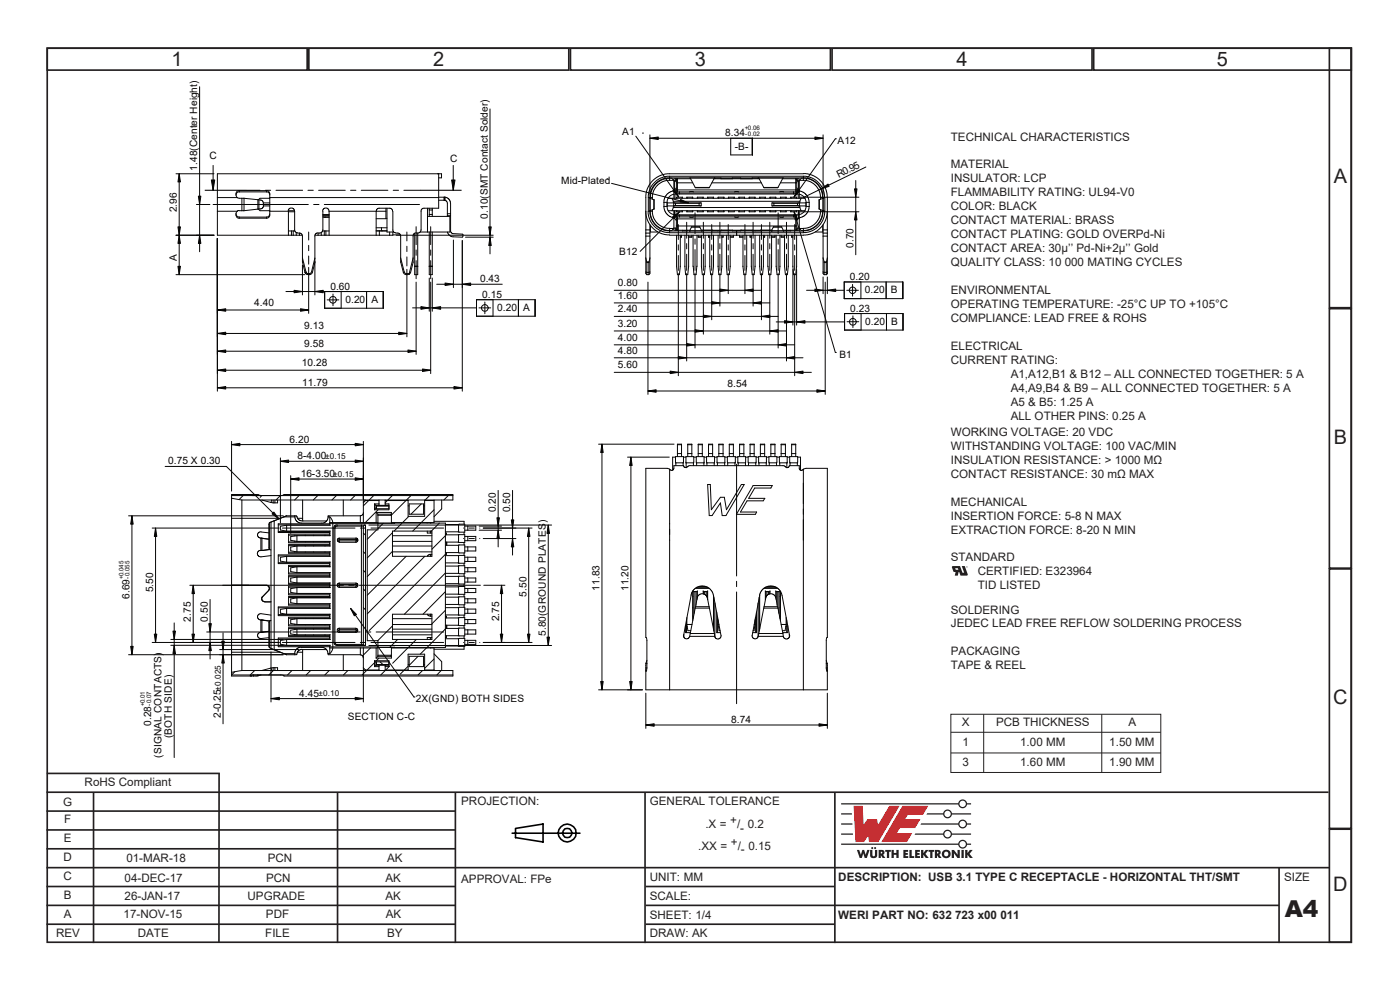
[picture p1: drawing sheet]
<svg xmlns="http://www.w3.org/2000/svg" width="297mm" height="210mm" viewBox="0 0 297 210" stroke-linecap="round" stroke-linejoin="round" font-family="sans-serif">
<defs><g id="words">
<text font-size="4.9" fill="#231f20" x="272.6" y="194.5">A4</text>
<g font-size="4.2" fill="#231f20">
<text x="36.4" y="14">1</text>
<text x="91.9" y="14">2</text>
<text x="147.4" y="14">3</text>
<text x="202.9" y="14">4</text>
<text x="258.2" y="14">5</text>
<text x="282.9" y="38.8">A</text>
<text x="282.9" y="94.1">B</text>
<text x="282.8" y="149.3">C</text>
<text x="282.8" y="189">D</text>
</g>
<g font-size="2.5" fill="#231f20">
<text x="201.7" y="29.8">TECHNICAL CHARACTERISTICS</text>
<text x="201.7" y="35.7">MATERIAL</text>
<text x="201.7" y="38.7">INSULATOR: LCP</text>
<text x="201.7" y="41.7">FLAMMABILITY RATING: UL94-V0</text>
<text x="201.7" y="44.6">COLOR: BLACK</text>
<text x="201.7" y="47.6">CONTACT MATERIAL: BRASS</text>
<text x="201.7" y="50.6">CONTACT PLATING: GOLD OVERPd-Ni</text>
<text x="201.7" y="53.5">CONTACT AREA: 30µ’’ Pd-Ni+2µ’’ Gold</text>
<text x="201.7" y="56.5">QUALITY CLASS: 10 000 MATING CYCLES</text>
<text x="201.7" y="62.4">ENVIRONMENTAL</text>
<text x="201.7" y="65.4">OPERATING TEMPERATURE: -25°C UP TO +105°C</text>
<text x="201.7" y="68.3">COMPLIANCE: LEAD FREE &amp; ROHS</text>
<text x="201.7" y="74.3">ELECTRICAL</text>
<text x="201.7" y="77.2">CURRENT RATING:</text>
<text x="214.4" y="80.2">A1,A12,B1 &amp; B12 – ALL CONNECTED TOGETHER: 5 A</text>
<text x="214.4" y="83.1">A4,A9,B4 &amp; B9 – ALL CONNECTED TOGETHER: 5 A</text>
<text x="214.4" y="86.1">A5 &amp; B5: 1.25 A</text>
<text x="214.4" y="89.1">ALL OTHER PINS: 0.25 A</text>
<text x="201.7" y="92.5">WORKING VOLTAGE: 20 VDC</text>
<text x="201.7" y="95.5">WITHSTANDING VOLTAGE: 100 VAC/MIN</text>
<text x="201.7" y="98.5">INSULATION RESISTANCE: &gt; 1000 MΩ</text>
<text x="201.7" y="101.4">CONTACT RESISTANCE: 30 mΩ MAX</text>
<text x="201.7" y="107.3">MECHANICAL</text>
<text x="201.7" y="110.3">INSERTION FORCE: 5-8 N MAX</text>
<text x="201.7" y="113.3">EXTRACTION FORCE: 8-20 N MIN</text>
<text x="201.7" y="119">STANDARD</text>
<text x="207.4" y="122">CERTIFIED: E323964</text>
<text x="207.4" y="124.9">TID LISTED</text>
<text x="201.7" y="130.1">SOLDERING</text>
<text x="201.7" y="133.1">JEDEC LEAD FREE REFLOW SOLDERING PROCESS</text>
<text x="201.7" y="139">PACKAGING</text>
<text x="201.7" y="142">TAPE &amp; REEL</text>
<text x="204.1" y="154">X</text>
<text x="211.3" y="154">PCB THICKNESS</text>
<text x="239.4" y="154">A</text>
<text x="204.2" y="158.3">1</text>
<text x="216.4" y="158.3">1.00 MM</text>
<text x="235.3" y="158.3">1.50 MM</text>
<text x="17.9" y="166.8">RoHS Compliant</text>
<text x="204.2" y="162.5">3</text>
<text x="216.4" y="162.5">1.60 MM</text>
<text x="235.3" y="162.5">1.90 MM</text>
<text x="13.4" y="171">G</text>
<text x="97.8" y="170.8">PROJECTION:</text>
<text x="137.8" y="170.8">GENERAL TOLERANCE</text>
<text x="13.5" y="178.7">E</text>
<text x="13.6" y="174.6">F</text>
<text x="149.6" y="175.6">.X =</text>
<text x="154.9" y="174.8">+</text>
<text x="155.1" y="179.4">+</text>
<text x="156.4" y="175.6">/ 0.2</text>
<text x="157" y="176.4">-</text>
<text x="13.5" y="182.7">D</text>
<text x="26.8" y="182.8">01-MAR-18</text>
<text x="56.8" y="182.8">PCN</text>
<text x="82.1" y="182.8">AK</text>
<text x="148.1" y="180.2">.XX =</text>
<text x="156.5" y="180.2">/ 0.15</text>
<text x="157.2" y="181">-</text>
<text x="13.5" y="186.7">C</text>
<text x="13.5" y="190.8">B</text>
<text x="26.4" y="191">26-JAN-17</text>
<text x="26.4" y="187.1">04-DEC-17</text>
<text x="52.5" y="191">UPGRADE</text>
<text x="56.4" y="187.1">PCN</text>
<text x="81.8" y="191">AK</text>
<text x="81.8" y="187.1">AK</text>
<text x="97.8" y="187.3">APPROVAL: FPe</text>
<text x="137.8" y="186.8">UNIT: MM</text>
<text x="137.8" y="190.9">SCALE:</text>
<text x="177.8" y="186.8">DESCRIPTION: USB 3.1 TYPE C RECEPTACLE - HORIZONTAL THT/SMT</text>
<text x="272.4" y="186.8">SIZE</text>
<text x="13.5" y="194.8">A</text>
<text x="26.2" y="194.8">17-NOV-15</text>
<text x="56.4" y="194.8">PDF</text>
<text x="81.8" y="194.8">AK</text>
<text x="137.8" y="194.8">SHEET: 1/4</text>
<text x="177.8" y="194.8">WERI PART NO: 632 723 x00 011</text>
<text x="11.9" y="198.8">REV</text>
<text x="29.2" y="198.8">DATE</text>
<text x="56.3" y="198.8">FILE</text>
<text x="82.1" y="198.8">BY</text>
<text x="137.8" y="198.8">DRAW: AK</text>
</g>
<g font-size="2.1" fill="#050504">
<text x="132" y="28.7">A1</text>
<text x="153.9" y="28.9">8.34</text>
<text x="44.4" y="33.8">C</text>
<text x="95.5" y="34.3">C</text>
<text x="155.9" y="31.8">-B-</text>
<text x="177.7" y="30.6">A12</text>
<text x="41.9" y="36.2" transform="rotate(-90 41.9 36.2)">1.48(Center Height)</text>
<text x="119.1" y="39">Mid-Plated</text>
<text x="177.9" y="37.7" transform="rotate(-26 177.9 37.7)">R0.95</text>
<text x="37.5" y="45.1" transform="rotate(-90 37.5 45.1)">2.96</text>
<text x="103.5" y="46.4" transform="rotate(-90 103.5 46.4)">0.10(SMT Contact Solder)</text>
<text x="131.4" y="54">B12</text>
<text x="181.1" y="52.6" transform="rotate(-90 181.1 52.6)">0.70</text>
<text x="37.5" y="55.3" transform="rotate(-90 37.5 55.3)">A</text>
<text x="101.8" y="59.9">0.43</text>
<text x="180.3" y="59.4">0.20</text>
<text x="53.9" y="64.9">4.40</text>
<text x="70.1" y="61.4">0.60</text>
<text x="73.3" y="64.3">0.20</text>
<text x="78.8" y="64.3">A</text>
<text x="102.3" y="63.2">0.15</text>
<text x="131.1" y="63.4">1.60</text>
<text x="131.1" y="60.7">0.80</text>
<text x="183.5" y="62.3">0.20</text>
<text x="189" y="62.3">B</text>
<text x="64.5" y="69.9">9.13</text>
<text x="105.5" y="66">0.20</text>
<text x="111" y="66">A</text>
<text x="131.1" y="69.3">3.20</text>
<text x="131.1" y="66.3">2.40</text>
<text x="180.4" y="66.1">0.23</text>
<text x="183.5" y="69">0.20</text>
<text x="189.1" y="69">B</text>
<text x="64.1" y="77.7">10.28</text>
<text x="64.5" y="73.6">9.58</text>
<text x="131.1" y="75">4.80</text>
<text x="131.1" y="72.3">4.00</text>
<text x="178.1" y="75.9">B1</text>
<text x="64.1" y="81.8">11.79</text>
<text x="131.1" y="78.1">5.60</text>
<text x="154.3" y="82.1">8.54</text>
<text x="61.4" y="93.9">6.20</text>
<text x="35.7" y="98.5">0.75 X 0.30</text>
<text x="63.1" y="97.4">8-4.00</text>
<text x="63.8" y="101.2">16-3.50</text>
<text x="105.2" y="108.7" transform="rotate(-90 105.2 108.7)">0.20</text>
<text x="108.2" y="108.7" transform="rotate(-90 108.2 108.7)">0.50</text>
<text x="115.8" y="111" transform="rotate(-90 115.8 111)">)</text>
<text x="32.5" y="125.7" transform="rotate(-90 32.5 125.7)">5.50</text>
<text x="127.2" y="125.3" transform="rotate(-90 127.2 125.3)">11.83</text>
<text x="133.4" y="125.3" transform="rotate(-90 133.4 125.3)">11.20</text>
<text x="27.5" y="127" transform="rotate(-90 27.5 127)">6.69</text>
<text x="40.5" y="131.9" transform="rotate(-90 40.5 131.9)">2.75</text>
<text x="44.1" y="131.9" transform="rotate(-90 44.1 131.9)">0.50</text>
<text x="105.9" y="131.8" transform="rotate(-90 105.9 131.8)">2.75</text>
<text x="111.7" y="126.6" transform="rotate(-90 111.7 126.6)">5.50</text>
<text x="115.8" y="134.9" transform="rotate(-90 115.8 134.9)">5.80(GROUND PLATES</text>
<text x="63.5" y="147.8">4.45</text>
<text x="88.2" y="149">2X(GND) BOTH SIDES</text>
<text x="32.1" y="154" transform="rotate(-90 32.1 154)">0.28</text>
<text x="46.8" y="152.3" transform="rotate(-90 46.8 152.3)">2-0.25</text>
<text x="73.8" y="152.7">SECTION C-C</text>
<text x="155.1" y="153.4">8.74</text>
<text x="34.2" y="160.7" transform="rotate(-90 34.2 160.7)">(SIGNAL CONTACTS)</text>
<text x="36.5" y="156.6" transform="rotate(-90 36.5 156.6)">(BOTH SIDE)</text>
</g>
<g font-size="1.7" fill="#050504">
<text x="69" y="97.4">±0.15</text>
<text x="70.7" y="101.2">±0.15</text>
<text x="46.8" y="146.5" transform="rotate(-90 46.8 146.5)">±0.025</text>
<text x="67.6" y="147.7">±0.10</text>
</g>
<g font-size="1.3" fill="#050504">
<text x="158" y="27.6">+0.06</text>
<text x="158.1" y="28.9">-0.02</text>
<text x="26.2" y="122.9" transform="rotate(-90 26.2 122.9)">+0.045</text>
<text x="27.5" y="122.8" transform="rotate(-90 27.5 122.8)">-0.055</text>
<text x="30.7" y="149.8" transform="rotate(-90 30.7 149.8)">+0.01</text>
<text x="32.1" y="149.7" transform="rotate(-90 32.1 149.7)">-0.07</text>
</g>
</g></defs>
<g fill="none" stroke="#231f20" stroke-width=".35">
<path d="M10 10.2h276.7v189.7h-276.7zM10 10.2h55.2v4.7h-55.2zM65.5 10.2h55.2v4.7h-55.2zM121 10.2h55.2v4.7h-55.2zM176.5 10.2h55.2v4.7h-55.2zM232 10.2h54.7v4.7h-54.7zM282 10.2h4.7v55.1h-4.7zM282 65.5h4.7v55h-4.7zM282 120.7h4.7v55h-4.7zM9.8 168h272M9.8 172h86.7M9.8 176h86.7"/>
<path d="M9.9 164.1h36.7M19.8 168v32M46.5 164l-.1 36M71.6 168v32M96.6 168v32M136.8 168v32M177.1 168v32M282 175.9h4.7v24h-4.7zM9.8 192h86.7M9.8 196h86.7M9.8 180h86.7M9.8 184h272.2"/>
<path d="M9.8 188h86.7M137 192h134.3M137 196h40.1M137 188h40.1M271.3 184v16"/>
</g>
<g fill="none" stroke="#000" stroke-width=".34">
<path d="M108.6 176.7h14.4M109.4 175.7l5.8-.9v3.8l-5.8-.9z"/>
<circle cx="120.3" cy="176.7" r="1.88"/>
<circle cx="120.3" cy="176.7" r="1.02"/>
</g>
<g fill="#ee1d23">
<path d="M181.1 170.9h1.9l.2 4 .9-1.2h2l.2 1.3 2.4-4.1h2.1l-4.5 7.7h-1.9l-.2-1.3-.9 1.3h-1.8z"/>
<path d="M191.4 170.9h5.5l-1.1 1.9h-3.2l-.6 .9h3.3l-1.1 1.9h-3.3l-.6 1.1h3.2l-1.1 1.9h-5.4z"/>
</g>
<g fill="#231f20">
<path d="M181.8 180.3h.5l.3 1 .3-1h.4l.3 1 .4-1h.5l-.6 1.7h-.5l-.3-1-.3 1h-.4z"/>
<path d="M184.6 180.3h.5v1.2l.2 .1 .3-.1v-1.2h.5v1.1a.76 .76 0 0 1-.8 .6 .76 .76 0 0 1-.7-.6z"/>
<path d="M187.8 180.3h1.2v.4h-.4v1.3h-.5l.1-1.3h-.4z"/>
<path d="M189.1 180.3h.5v.6h.6v-.6h.5l-.1 1.7h-.4v-.7h-.6v.7h-.5z"/>
<path d="M191.6 180.3h1.1v.4h-.6v.2h.5v.4h-.5v.3h.6v.4h-1.1z"/>
<path d="M192.9 180.3h.5v1.3h.5v.4h-1z"/>
<path d="M194.1 180.3h1v.4h-.5v.2h.5v.4h-.5v.3h.6v.4h-1.1z"/>
<path d="M195.4 180.3h.5v.7l.5-.7h.6l-.7 .8 .7 .9h-.6l-.5-.7v.7h-.5z"/>
<path d="M197 180.3h1.2v.4h-.4v1.3h-.5v-1.3h-.3z"/>
<path d="M201.9 180.3h.5l.8 1-.1-1h.5v1.7h-.5l-.7-1.1v1.1h-.5z"/>
<path d="M204 180.3h.5v1.7h-.5z"/>
<path d="M204.7 180.3h.5v.7l.5-.7h.6l-.6 .8 .7 .9h-.6l-.6-.7v.7h-.5z"/>
<circle cx="185" cy="179.9" r=".22"/>
<circle cx="185.7" cy="179.9" r=".22"/>
</g>
<g fill="#231f20">
<path d="M186.9 180.7v.3h.2v-.2zM186.4 180.3h.5a.55 .55 0 0 1 .7 .3 .55 .55 0 0 1-.3 .7l.5 .7h-.5l-.4-.6v.6h-.5z" fill-rule="evenodd"/>
<path d="M198.8 180.7v.3h.2l.1-.2zM198.3 180.3h.6a.55 .55 0 0 1 .6 .3 .55 .55 0 0 1-.2 .7l.4 .7h-.5l-.4-.6v.6h-.5z" fill-rule="evenodd"/>
<path d="M200.3 181.2a.5 .5 0 0 0 1 0 .5 .5 0 0 0-1 0zM199.8 181.1a.95 .95 0 0 1 1.9 0 .95 .95 0 0 1-1.9 0z" fill-rule="evenodd"/>
</g>
<path d="M178.4 176.9h2.6M178.4 174.8h2.4M178.4 172.6h2.3" fill="none" stroke="#231f20" stroke-width=".27"/>
<g fill="#231f20">
<path d="M178.4 170.4h24.9a.94 .94 0 0 1 .9-.8 .94 .94 0 0 1 1 .8h.8v.2h-.8a.94 .94 0 0 1-1 .9 .94 .94 0 0 1-.9-.9h-24.9zM203.5 170.5a.7 .7 0 0 1 1.4 0 .7 .7 0 0 1-1.4 0z" fill-rule="evenodd"/>
<path d="M196.7 172.5h3.4a.94 .94 0 0 1 .9-.8 .94 .94 0 0 1 1 .8h4v.3h-4a.94 .94 0 0 1-1 .8 .94 .94 0 0 1-.9-.8h-3.6zM200.3 172.6a.7 .7 0 0 1 1.4 0 .7 .7 0 0 1-1.4 0z" fill-rule="evenodd"/>
<path d="M195.4 174.7h7.9a.94 .94 0 0 1 .9-.9 .94 .94 0 0 1 1 .9h.8v.2h-.8a.94 .94 0 0 1-1 .8 .94 .94 0 0 1-.9-.8h-8zM203.5 174.8a.7 .7 0 0 1 1.4 0 .7 .7 0 0 1-1.4 0z" fill-rule="evenodd"/>
<path d="M194.2 176.8h5.9a.94 .94 0 0 1 .9-.8 .94 .94 0 0 1 1 .8h4v.3h-4a.94 .94 0 0 1-1 .8 .94 .94 0 0 1-.9-.8h-6.1zM200.3 176.9a.7 .7 0 0 1 1.4 0 .7 .7 0 0 1-1.4 0z" fill-rule="evenodd"/>
<path d="M178.4 178.9h24.9a.94 .94 0 0 1 .9-.8 .94 .94 0 0 1 1 .8h.8v.3h-.8a.94 .94 0 0 1-1 .8 .94 .94 0 0 1-.9-.8h-24.9zM203.5 179.1a.7 .7 0 0 1 1.4 0 .7 .7 0 0 1-1.4 0z" fill-rule="evenodd"/>
</g>
<path d="M201.7 159.7h44.6M201.7 155.3h44.6M201.7 151.5h44.6v12.4h-44.6zM208.7 151.5v12.4M233.7 151.5v12.4" fill="none" stroke="#231f20" stroke-width=".21"/>
<g fill="#231f20">
<path d="M205 120.1l.2 .2z"/>
<path d="M204.9 120.3a.2 .2 0 0 1 .4 0 .2 .2 0 0 1-.4 0zM204.9 120.3a.2 .2 0 0 0 .4 0 .2 .2 0 0 0-.4 0z"/>
<path d="M202.6 120.5h.6l.1 .4h-.5zM202 120.1l-.1 .2 .4 1h.4l-.2 .8h.7l.2-.8 .4 .8 1.4-.1 .1-.2-.6-1.7h-.7l.5 1.4h-.3l-.5-1.4z"/>
</g>
<g fill="none" stroke="#050504" stroke-width=".21">
<path d="M93.1 37.7h.6v-.8h-47.6v13h18M93.1 36.9v7.3h-3.4l-.4 .4v4.2l-.3 .6h-1l-.4 .5v5.8l-.5 2.1-.2 .3M142.1 37.8l-1 .1-.9 .3-1.2 1-.8 1.4-.2 1.3M142.1 37.7h28.3M142.1 37.7l-1.6 .3-1.3 .9-1.1 1.4-.2 1.6M142.1 37.8v.5l-1.4 .2-1.4 .9-.7 1.1-.2 1.4M142.1 37.4v.3M142.1 37.4h28.3M142.1 37.8h.4l.5 .5M142.1 37.4l-1.1 .1-.8 .2-.8 .5-.8 .8-.8 1.4-.3 1.5M142.1 38.3h.9M143 38.3v3.8"/>
<path d="M143.3 38.3l-.3 .1M143.3 37.9l-.6 .1M143.3 37.9v.4M143.3 37.9h3.2M143.3 38.3h.2M143.5 37.9v3.3M143.5 38.8h3.5M143.5 38.4h-.4v2M143.5 39.8l-.4 .6M143.5 38.2l.2-.3v2.8M146.3 37.7l.1 .1M146.4 37.8l1.1 2"/>
<path d="M146.4 37.8h5.2M147.5 39.8h3M151 38.8h10.5M151.5 37.9h9.5M151.6 37.8l-1.1 2M151.6 37.7v.1M152.9 37.7v.2M152.9 37.8h-1.2v.1M155.4 37.7v.2M155.4 37.8h1.7M157.1 37.7v.2M159.6 37.8h1.2v.1"/>
<path d="M159.6 37.7v.2M160.9 37.7l.1 .1M161 37.8l1 2M161 37.8h5.1M162 39.8h3M165.6 38.8h3.4M166 37.9h3.3M166.1 37.8l-1.1 2M166.2 37.7l-.1 .1M169 38.3h.3M169 37.9v3.3M169 38.4h.4v2"/>
<path d="M169 38.2l-.2-.3v2.8M169 39.8l.4 .6M169.3 37.9v.4M169.3 37.9l.5 .1M169.3 38.3l.3 .1M169.6 38.3h.8M169.6 38.3v3.8M170.4 37.4l1 .1 .8 .2 .8 .5 .9 .8 .8 1.4 .2 1.5M170.4 36.9h-28.9l-1.3 .3-.8 .4-.8 .6-.9 1-.4 .9-.3 1.2v16.4M170.4 37.8l1 .1 .7 .2 1.3 .9 .9 1.6 .2 1.3M170.4 37.4v.3M170.4 37.8v.5"/>
<path d="M170.4 36.8l1.7 .3 1.5 .8 1 1.1 .7 1.5 .2 1.4v15.8M170.4 37.8h-.4l-.4 .5M170.4 38.3l1.4 .2 1.3 .9 .7 1.1 .3 1.4M170.4 37.7l1.6 .3 1.1 .7 .7 .7 .5 .9 .3 1.6M46.1 44.8h4.2M46.1 41.9h4.2M50.1 41.4l.2 .5M50.1 45.4l.1 .4 .5 .3M50.3 41.9l.4 .2h1.1M50.3 44.8a.86 .86 0 0 0 .4 1.5M50.7 40.4l-.5 .3-.1 .7M50.7 40.7a.63 .63 0 0 0-.6 .6"/>
<path d="M50.7 46.3h5.9M50.7 40.4h5.9M50.7 46.1h5.9M50.7 40.7h5.9M50.7 44.7h1.1M50.7 40.4v.3M50.7 46.1v.2M50.7 44.7l-.4 .1M51.3 42.1v2.6M51.8 42.1l2.9 .3M51.8 42.1v2.6M54.7 42.4v2"/>
<path d="M54.7 42.4h.2M54.7 44.4l-2.9 .3M54.8 44.4l.4 .3h2M54.9 42.4h.4M54.9 42.4v1.9M54.9 44.3l-.2 .1M55.3 42.4l.4 .2 .2 .5M55.9 43h1.3M55.9 43.7h1.3M55.9 43.1l-.1 .9-.3 .3h-.6M56.6 40.4a.63 .63 0 0 1 .6 .7v4.5l-.1 .5-.5 .2M56.6 40.4v.3"/>
<path d="M56.6 46.1v.2M56.6 40.7l.5 .2 .1 .4M57.2 45.4l-.1 .4-.5 .3M57.2 42l-.1 .1M57.2 44.8h4v5.1M57.2 42.1h-2l-.4 .3M57.2 41.9h35.9M61.1 44.8l.1-.3 .4-.4 .5 .1 .3 .3 .1 4.5 .4 .4h.6M61.2 44.9h1.3M61.2 49h1.3M61.2 44.7h1.3M61.8 49v.9"/>
<path d="M62.2 49v.9M62.8 49.4v.5M63.5 49.4l.5 .2 .2 .5v5.5l.5 2.2M63.5 49.4v.5M64.2 54.7l.7 3M64.7 57.7l.2 .4 .5 .2M64.9 57.7l-.2 .1M64.9 57.7l.2 .3h.3M65.4 58h.2M65.4 58v.3M65.4 58.3h.2M65.6 58v.3"/>
<path d="M66.8 54.8l-.7 2.9-.5 .3M67.5 49.4v.5M67.5 49.4l-.5 .1-.2 .4v5.8l-.6 2.3-.6 .3M68.2 49.4v.5M68.5 49h1.3M68.5 45.6h1.3M68.5 45.8h1.3M68.5 46h1.3M68.5 45.5h1.3M68.5 46l1.3 .1M68.8 49v.9M69 46v.1"/>
<path d="M69.1 49v.9M69.8 44.8l-.1-.4-.4-.3-.5 .1-.3 .3v4.5l-.4 .4h-.6M69.8 44.8v5.1M69.8 44.8h12.1M79.8 49.9l.1-5.5 .4-.2h2.7l.3 .6v4.2l.5 .4 .9 .1 .3 .4v5.7l.6 2.2M79.8 49h2.3M79.8 48.3h2.3M80.5 49v.9M80.9 48.3v.7M81.1 49h.1M81.9 46.3h.2M81.9 44.2v2.2h-2.1"/>
<path d="M82.1 44.2v5h1.4M82.7 49.2v.7M83.3 49.8h1.7M83.3 49.2v.7h-16.5M85 54.7l.8 3M85.6 57.8a.89 .89 0 0 0 1.3 .3M85.8 57.7l.2 .3h.8M85.8 57.7l-.2 .1M86.8 58l.1 .1M86.9 58.1h-.1M87.6 54.7l-.8 3.3M88 56.5h.1"/>
<path d="M88 56.5v1.8h.6v-1.8M88 56.5h.6M88 49.6v6.9M88.6 56.5h.1M88.6 49.4v7.1M90.7 45.9h4.7v3.3h-6.2M90.7 44.2v5M91 44.2l.1 .3M91.1 56.5h.6M91.1 44.5h.6M91.1 56.5h.1M91.1 56.5v1.8h.6v-1.8"/>
<path d="M91.1 44.5v1.4M91.1 49.2v7.3M91.1 45.5h.6M91.7 56.5h.1M91.7 44.2v.3M91.7 44.5v1.4M91.7 49.2v7.3M93.1 41.8h1.3M93.1 42.5h1.2M94.2 41.8v.7M94.3 41.8v.7M94.3 42.5h.1"/>
<path d="M94.4 41.8l.7 .3 .4 .7 .1 6.4 .4 .4 2.2 .2-.1 .5-1.9-.1M94.4 42.5l.4 .2 .1 .3v2.9M94.4 41.8v.7M94.9 45.8h.7M94.9 45.3h.7M94.9 49.2l.5 .8 .8 .2M137 49.4h.9M137 50.1h.9M137 44.8l.3 1.8 .5 1 .8 .9 1.6 1 1.9 .3M137 57.7v.3l.2 .3M137 48.8h.9M137 54.7l.2 .8"/>
<path d="M137.2 55.5v.2M137.2 55.5h.5M137.2 58.3h.4M137.2 55.7h.4M137.2 55.7v2.6M137.5 44.8l.1 1 .3 .9 .8 1.2 1.4 1.1 2 .4M137.5 44.8h.4M137.5 41.9h.4M137.5 41.9v2.9M137.6 55.7v2.6M137.7 55.5l-.1 .2M137.9 44.8l.2 1.6 .6 .9 .6 .7 1.2 .7 1.6 .3"/>
<path d="M137.9 57.7v.3l-.3 .3M137.9 41.9v2.9M137.9 47.7v10M137.9 57.7h-.9M137.9 54.7l-.2 .8M137.9 42.1l.8 .3M137.9 44.8l.1 1 .3 .7 .9 1.2 1.1 .8 1.8 .4M138 41.9v.2M138 44.7v.1h.4M138 47.8v1.4h1.5M138 41.9h.4M138.4 44.8l.2 1.4 .9 1.3 1.2 .7 1.4 .2"/>
<path d="M138.4 41.9v.3M138.4 44.5v.3M138.7 44.4l-.8 .3M138.7 42.4v2M140.9 43.8l.1 .9 .5 .7 .6 .5 .9 .3M140.9 42.9v.9M140.9 42.9h.6M140.9 43.8h.6M141.5 43h7.3v.7h-7.3M141.5 43.8l.3 .9M141.5 42.9v.9M141.8 44.7h29"/>
<path d="M141.8 44.7l.4 .5 .8 .3M141.8 42.1l-.3 .8M141.8 42.1h29M142.6 42.1l.2 .6M142.7 48.7l.6 .1M142.8 44l-.2 .7M142.8 42.7h26.9M142.8 42.7v.3M142.8 43.7v.3M142.8 44h26.9M142.9 40.5l-.7 .2-.8 .6-.5 1v.6M142.9 43v.7"/>
<path d="M143 48.5h-.9v.4M143 48.3l.3 .1M143 40.4h.1M143 44.7v3.8M143 41.2a1.68 1.68 0 0 0-1.2 .9M143 48.5l-.5 .4h-.4M143 46.3h.1M143 43l.3 .1M143.1 44.7v1.6M143.1 46.3l.4 .5M143.2 42.1v-.9h26.1v.9M143.2 44.7v.9h26.1v-.9"/>
<path d="M143.3 48.8h3.1M143.3 48.4h.2M143.3 48.4v.4M143.3 43.6h5M143.3 43.1v.5M143.3 43.1h5M143.3 43.6l-.3 .1M143.5 45.6v3.2M143.5 46.4h25.5M143.5 47.9h25.5M143.5 40.3h25.5M143.5 49.9v6.6l.2 1.8h.4l.2-1.8v-6.6"/>
<path d="M143.5 41.8v.3M143.5 44.7v.2M143.5 41.8h1.3M143.5 41.8l.1 .3M143.5 44.9h1.3M143.6 44.7l-.1 .2M143.7 46h25.1M143.7 46l-.2-.2h25.5l-.2 .2M143.7 40.7l-.2 .3h25.5l-.2-.3M143.7 46v2.8l-.2-.2M143.7 40.7h25.1M144.1 40.7v.5"/>
<path d="M144.1 45.6v.4M144.3 50.2h.3M144.6 49.9v.4h-.3M144.7 44.7l.1 .2M144.8 41.8l-.1 .3M144.8 41.8v.3M144.8 44.7v.2M144.8 48.8v.2M145.3 49.9v6.6l.1 1.8h.5l.2-1.8v-6.6M145.7 41.8v.3M145.7 44.7v.2M145.7 41.8h1.3"/>
<path d="M145.7 41.8l.1 .3M145.7 44.9h1.3M145.8 44.7l-.1 .2M145.8 48.8v.2h-1M146.1 50.2h.7M146.2 46h.9M146.2 40.7h.9M146.3 49h.1M146.3 49h2.5M146.7 48.2l-.4 .8M146.7 48.2h1.8M146.8 49.9v.4h-.7"/>
<path d="M146.8 44.7l.2 .2M147 41.8l-.2 .3M147 41.8v.3M147 44.7v.2M147.9 49.9v6.6l-.2 1.8h-.5l-.2-1.8v-6.6M147.9 44.9h1.3M147.9 41.8v.3M147.9 44.7v.2M147.9 41.8h1.3M147.9 41.8l.1 .3M148 44.7l-.1 .2M148.1 49.9v.4h.7"/>
<path d="M148.1 50.2h.7M148.3 43.6l.3 .1M148.3 43.1v.5M148.5 48.2h-1.8M148.5 48.2l.3 .8M148.6 43l-.3 .1M148.8 48.8h14.9M148.8 49.9v6.6l.2 1.8h.4l.2-1.8v-6.6M148.8 49h.1M148.9 49h.1M149.1 44.7l.1 .2M149.2 41.8l-.1 .3"/>
<path d="M149.2 41.8v.3M149.2 44.7v.2M150.1 41.8v.3M150.1 44.7v.2M150.1 41.8h1.3M150.1 41.8l.1 .3M150.1 44.9h1.3M150.2 44.7l-.1 .2M150.3 49.9v.4h.3M150.3 50.2h.3M150.6 49.9v6.6l.2 1.8h.4l.2-1.8v-6.6M151.2 49h1.7"/>
<path d="M151.2 48.8v.2M151.2 44.7l.2 .2M151.4 41.8l-.2 .3M151.4 41.8v.3M151.4 44.7v.2M152.3 49.9v6.6l.2 1.8h.4l.2-1.8v-6.6M152.3 41.8v.3M152.3 44.7v.2M152.3 41.8h1.3M152.3 41.8l.2 .3M152.3 49h.1M152.3 44.9h1.3"/>
<path d="M152.5 44.7l-.2 .2M152.9 48.8h.1M152.9 48.8v.2M153.1 50.2h.3M153.4 49.9v.4h-.3M153.5 44.7l.1 .2M153.6 41.8l-.1 .3M153.6 41.8v.3M153.6 44.7v.2M154.1 49.9v6.6l.2 1.8h.4l.2-1.8v-6.6M154.5 41.8v.3M154.5 44.7v.2"/>
<path d="M154.5 41.8h1.3M154.5 41.8l.1 .3M154.6 44.7l-.1 .2M154.9 50.2h.7M155.4 49h1.7M155.4 48.8v.2M155.6 49.9v.4h-.7M155.8 41.8l-.1 .3M155.8 44.7v.2h-1.3M155.8 41.8v.3M155.8 46h.9M155.8 40.7h.9"/>
<path d="M156.3 49v.9M156.3 49.8h.1M156.8 44.9h1.2M156.8 41.8v.3M156.8 44.7v.2M156.8 41.8h1.2M156.8 41.8l.1 .3M156.9 44.7l-.1 .2M156.9 49.9v.4h.7M156.9 50.2h.7M157.1 48.8h.1M157.1 48.8v.2"/>
<path d="M157.6 49.9v6.6l.2 1.8h.4l.2-1.8v-6.6M157.9 44.7l.1 .2M158 41.8v.3M158 44.7v.2M158 41.8l-.1 .3M158.9 41.8v.3M158.9 44.7v.2M158.9 41.8h1.3M158.9 41.8l.1 .3M158.9 44.9h1.3M159 44.7l-.1 .2M159.1 49.9v.4h.3"/>
<path d="M159.1 50.2h.3M159.4 49.9v6.6l.2 1.8h.4l.2-1.8v-6.6M159.6 48.8h.1M159.6 48.8v.2M159.6 49h1.7M160.1 44.7l.1 .2M160.2 41.8l-.1 .3M160.2 41.8v.3M160.2 44.7v.2M160.2 49h.1M161.2 44.9h1.2M161.2 49.9v6.6l.1 1.8h.5l.2-1.8v-6.6"/>
<path d="M161.2 41.8v.3M161.2 44.7v.2M161.2 41.8l.1 .3M161.2 41.8h1.2M161.3 44.7l-.1 .2M161.3 48.8h.1M161.3 48.8v.2M162 50.2h.2M162.2 49.9v.4h-.2M162.3 44.7l.1 .2M162.4 41.8l-.1 .3M162.4 41.8v.3"/>
<path d="M162.4 44.7v.2M162.9 49.9v6.6l.2 1.8h.4l.2-1.8v-6.6M163.3 41.8v.3M163.3 44.7v.2M163.3 41.8h1.3M163.3 41.8l.2 .3M163.3 44.9h1.3M163.5 44.7l-.2 .2M163.6 49h2.6M163.6 49h.1M163.7 50.2h.7M163.9 43l.3 .1"/>
<path d="M164.1 48.2h1.7M164.1 48.2l-.5 .8M164.2 43.6h5M164.2 43.1v.5M164.2 43.6l-.3 .1M164.2 43.1h5M164.4 49.9v.4h-.7M164.5 44.7l.1 .2M164.6 41.8l-.1 .3M164.6 41.8v.3M164.6 44.7v.2M165.4 46h.8"/>
<path d="M165.4 40.7h.8M165.5 49.9v6.6l-.2 1.8h-.4l-.2-1.8v-6.6M165.6 44.9h1.2M165.6 41.8v.3M165.6 44.7v.2M165.6 41.8h1.2M165.6 41.8l.1 .3M165.7 44.7l-.1 .2M165.7 49.9v.4h.7M165.7 50.2h.7M165.8 48.2h-1.7M165.8 48.2l.4 .8"/>
<path d="M166.1 48.8h3.2M166.2 49h.1M166.4 49.9v6.6l.2 1.8h.4l.2-1.8v-6.6M166.7 48.8v.2h1.1M166.7 44.7l.1 .2M166.8 41.8l-.1 .3M166.8 41.8v.3M166.8 44.7v.2M167.8 41.8v.3M167.8 44.7v.2M167.8 48.8v.2M167.8 41.8h1.2"/>
<path d="M167.8 41.8l.1 .3M167.8 44.9h1.2M167.9 44.7l-.1 .2M167.9 49.9v.4h.3M167.9 50.2h.3M168.2 49.9v6.6l.2 1.8h.4l.2-1.8v-6.6M168.4 40.7v.5M168.4 45.6v.4M168.8 46v2.8l.2-.2M168.9 44.7l.1 .2M169 41.8l-.1 .3M169 41.8v.3"/>
<path d="M169 44.7v.2M169 48.4h.3M169 45.6v3.2M169.2 43.6l.2 .1M169.2 43.1v.5M169.3 48.4v.4M169.4 46.3l-.4 .5M169.4 46.3h.2M169.4 44.7v1.6M169.4 40.4h.2M169.4 43l-.2 .1M169.6 48.3l-.3 .1"/>
<path d="M169.6 41.2l.6 .3 .6 .6M169.6 40.5l.8 .3 .6 .5 .5 .7 .1 .9M169.6 44.7v3.8M169.6 48.5h.8M169.6 48.5l.4 .4h.4M169.6 43v.7M169.7 44l.2 .7M169.7 42.7v.3M169.7 43.7v.3M169.8 48.7l-.5 .1M169.9 42.1l-.2 .6M170.4 49h-28.3v.4"/>
<path d="M170.4 49v.4h-28.3M170.4 48.5v.4M170.8 42.1l.2 .8M170.8 44.7l-.6 .5-.6 .3M171 42.9h.7v.9M171 43.8h.7M171 42.9v.9M171 43h-7.2v.7h7.2M171 43.8l-.2 .9M171.7 43.8l-.3 1-.3 .5-.8 .7-.7 .2M173.8 42.4v2M173.8 44.4l.8 .3"/>
<path d="M174 44.8l-.2 1.4-.7 1.1-1.3 .9-1.4 .3M174.1 41.9h.4v.2M174.1 44.8h.4M174.1 41.9v.3M174.1 44.5v.3M174.5 44.8l-.3 1.7-.9 1.2-1.6 1-1.3 .2M174.5 47.8v1.4h-1.5M174.5 44.7v.1M174.6 44.8l-.3 1.6-.7 1.1-.7 .7-.9 .5-1.6 .3M174.6 42.1l-.8 .3M174.6 44.7h.1M174.6 42.1h.1"/>
<path d="M174.6 57.7v.3l.2 .3M174.6 44.8h.4M174.6 41.9h.4v2.9M174.6 41.9v2.9M174.6 47.7v10M174.6 48.8h.9M174.6 57.7h.9M174.6 54.7l.2 .8M174.6 49.4h.9M174.6 50.1h.9M174.8 55.5h.5M174.8 55.5v2.8"/>
<path d="M174.8 58.3h.5M174.8 55.7h.5M175 44.8l-.4 1.9-1.2 1.5-1.1 .8-.9 .3h-1M175.3 55.7v2.6l.2-.3M175.3 55.5v.2M175.5 44.8l-.3 1.7-.9 1.6-1.4 1.2-1.6 .5-29.2 .1M175.5 54.7l-.2 .8M175.5 57.7v.3M175.5 58l-.1 .1M127 94.2h16M127.7 94.2v52.1M133.1 97h8.9"/>
<path d="M133.8 97v49.3M142.1 99.5l-.6-.2h-4.5v35.9l.2 .5v6M142.1 99.5v46.8M143.3 97h-.6v2.8M143.4 98.2h1.5M143.4 98.2v.6M143.7 96.2v.7M143.7 96.2h.9M143.7 94.3h.9M144.6 96.2v.7M144.6 96.2v-2h-.9v2M144.9 98.2l.1-1.3h-1.7l.1 1.3"/>
<path d="M144.9 98.2v.6M145 97h.5M145.6 98.2h1.5M145.6 98.2v1M145.7 99l-.4 .2-.3-.4h-2l-.2 .8a.43 .43 0 0 1-.7 0v-.1M145.9 96.2h.9M145.9 94.3h.9M145.9 96.2v.7M146.8 96.2v.7M146.8 96.2v-2h-.9v2M147.1 98.2l.1-1.3h-1.7l.1 1.3M147.1 98.2v.6"/>
<path d="M147.2 97h.5M147.7 98.2h1.6M147.7 98.2l.1 .6M148.1 96.2h.9M148.1 94.3h.9M148.1 96.2v.7M149 96.2v.7M149 96.2v-2h-.9v2M149.3 98.2v.6M149.3 98.2l.1-1.3h-1.7v1.3M149.4 97h.5M150 98.2v.6"/>
<path d="M150 98.2h1.6M150.3 96.2v.7M150.3 96.2h.9M150.3 94.3h.9M151.2 96.2v.7M151.2 96.2v-2h-.9v2M151.6 98.2l-.1 .6M151.6 98.2v-1.3h-1.7l.1 1.3M151.6 97h.5M152.2 98.2v.6M152.2 98.2h1.5M152.5 96.2v.7"/>
<path d="M152.5 96.2h.9M152.5 94.3h.9M153.4 96.2v.7M153.4 96.2v-2h-.9v2M153.7 98.2l.1-1.3h-1.7l.1 1.3M153.7 98.2v.6M153.8 97h.5M154.4 98.2h1.5M154.4 98.2v.6M154.7 96.2v.7M154.7 96.2h.9M154.7 94.3h.9"/>
<path d="M155.6 96.2v.7M155.6 96.2v-2h-.9v2M155.9 98.2l.1-1.3h-1.7l.1 1.3M155.9 98.2v.6M156 97h.5M156.3 98.5v23.7M156.6 98.2v.6M156.6 98.2h1.5M156.9 96.2v.7M156.9 96.2h.9M156.9 94.3h.9M157.8 96.2v.7"/>
<path d="M157.8 96.2v-2h-.9v2M158.1 98.2v.6M158.1 98.2l.1-1.3h-1.7l.1 1.3M158.2 97h.5M158.8 98.2h1.5M158.8 98.2v.6M159.1 96.2v.7M159.1 96.2h.9M159.1 94.3h.9M160 96.2v.7M160 96.2v-2h-.9v2M160.3 98.2l.1-1.3h-1.7l.1 1.3"/>
<path d="M160.3 98.2v.6M160.4 97h.5M161 98.2v.6M161 98.2h1.6M161.3 96.2v.7M161.3 96.2h.9M161.3 94.3h.9M162.2 96.2v.7M162.2 96.2v-2h-.9v2M162.6 98.2v-1.3h-1.7l.1 1.3M162.6 98.2v.6M162.6 97h.5"/>
<path d="M163.2 98.2h1.5M163.2 98.2v.6M163.5 96.2v.7M163.5 96.2h.9M163.5 94.3h.9M164.4 96.2v.7M164.4 96.2v-2h-.9v2M164.7 98.2v.6M164.7 98.2l.1-1.3h-1.7l.1 1.3M164.8 97h.5M165.4 98.2v.6M165.4 98.2h1.6"/>
<path d="M165.7 96.2v.7M165.7 96.2h.9M165.7 94.3h.9M166.6 96.2v.7M166.6 96.2v-2h-.9v2M166.7 99.1l-.4-.3-19.9-.1-.6 .4M167 98.2l-.1 1M167 98.2v-1.3h-1.7l.1 1.3M167 97h.5M167.5 98.8l-.3 .4-.5-.1M167.5 98.8h2.1v.7l.1 .2 .5 .1 .2-.3M167.6 98.2h1.5"/>
<path d="M167.6 98.2v.6M167.9 96.2v.7M167.9 96.2h.9M167.9 94.3h.9M168.8 96.2v.7M168.8 96.2v-2h-.9v2M169.1 98.2l.1-1.3h-1.7l.1 1.3M169.1 98.2v.6M169.2 97h.6v2.8M170.4 99.5l.6-.2h4.5v35.9l-.2 .5v6M170.4 99.5v46.8M49.1 105.7l2.2 .4"/>
<path d="M49.1 109.9h10.3M49.1 105.1h47M51.3 106.1v36.1M51.6 105.1l-.9 .8M53.1 104.9v.1M53.3 104.9h-.2M53.8 104.9v.2l-.7-.1M54.7 104.9h-5.6v38.3M54.7 104.9v.2M54.7 104.9l.1 .1M54.8 105l.6 .1M54.8 105l-.1 .1"/>
<path d="M55.2 116.8l-.5 .2-.1 .4 .1 .4 .3 .3 2.5-.2M55.3 114.2h.5M55.3 116.8h-.1M55.3 114.2v2.6M55.4 112.8l-.5 .1-.3 .5 .1 .5 .6 .3M55.4 112.8l1.6 .2M55.5 105.1l-.3 .4M55.5 106.1l2 .5M55.5 114.2h.1M55.6 114.2l1.4 .2M55.6 114.2v2.6l1.6-.3M55.7 114.2h.1"/>
<path d="M55.8 114.2l1.2 .2M57.2 111v5.5l-.2-.3v-5zM57.2 116.5l.3 .2M57.2 116.6l-1.9 .2M57.5 106.6l.4 .1M57.6 106.1l-.1 .5M57.9 106.1v.6M58.2 110.5l-.7 .2v26.9l.7 .2M58.2 110.5v27.3M58.3 106.1v.6M58.9 106.1v.6h-1M59 119.4h11"/>
<path d="M59 111.3h11M59 112.7h11M59 117.9h11M59.5 105.1l-1 1M59.6 105.1l.6-.2h35.9v1.2h-44.8M60.2 109.6h2.4l.1 .6 .3 .4 .9 .4h4.7l.8-.6 .2-.8M60.2 109.6l-2 .9M60.8 109.4l-3.7 1.5M60.8 109.4h2l.2 .2M60.8 111.4v1.3M60.8 118v1.2M60.8 111.4l-1.3 .2v.8l1.3 .3"/>
<path d="M60.8 118l-1.3 .2v.8l1.3 .2M60.8 119.2h9.3M60.8 118h9.3M60.8 112.7h9.3M60.8 111.4h9.3M60.8 109.4l-.6 .2M61.2 113.5h8.8M61.2 115h8.8M61.2 115.7h8.8M61.2 117.1h8.8M62.5 109.4v.2M62.5 113.5v.2"/>
<path d="M62.5 114.8v.2M62.5 115.7v.2M62.5 117v.1M63 109.5l.1 .5 .7 .5h5.5M63 113.6v1.2M63 115.8v1.3M63 113.6l-1.3 .2v.8l1.3 .2M63 115.8l-1.3 .2v.8l1.3 .3M63 117.1h7.1M63 115.8h7.1M63 114.8h7.1M63 113.6h7.1"/>
<path d="M63.1 109.9h1.1M63.4 105.1l-.9 1M64.2 106.1l.1 4.4M64.8 113.5v.1M64.8 114.8v.2M64.8 115.7v.1M64.8 117.1h.1M66.5 113.5v.1M66.5 114.8v.2M66.5 115.7v.1M66.5 117.1h.1M67.4 105.1l-.9 1"/>
<path d="M68.9 113.5v.1M68.9 114.8v.2M68.9 115.7v.1M68.9 117.1h.1M69.6 109.6h.4M70 109.6l.4 .6 .2 .6M70 111.1h10.2M70 109.6v1.8M70 112.7v.9M70 114.8v1M70 117.1v.9M70 119.2v1"/>
<path d="M70 110.8h10.2M70 111.1h-11v1.9h11M70 117.7h-11v1.9h11M70 113.3h-8.8v1.8h8.8M70 115.5h-8.8v1.9h8.8M70 119.9h-8.8v1.9h8.8M70.6 111.1v26.1M70.8 112h.3M70.8 112v24.3h.3M71.1 112v24.3M71.4 105.1l-1 1M71.5 111.6h5.6"/>
<path d="M71.5 111.6h-.3l-.1 .4M71.5 111.6v-.2h6v25.5h-6M71.5 111.3l-.4 .2-.3 .5M72 114.4l-.2 .1 .2 .2M72 114.2l-.4 .2v.4l.4 .2M72 114.7v.3h3.5M72 114.7h3.5M72 114.2v.2M72 114.4h3.5M72 114.2h3.5v.2M72.8 106.1v3.3M75.3 105.1l-.9 1"/>
<path d="M75.5 114.4l.2 .2-.2 .1M75.5 114.1l.3 .1 .2 .4-.2 .3-.3 .1M75.5 114.7v.3M76.4 109.4v1.4M76.4 109.4h-6.8v.2M76.7 111.4v25.5M77.1 106.6v4.2M77.1 111.6v25.1M77.1 117l.4 .5M77.1 113.1l.4 .4M77.1 108.7l-.1 .5-.6 .2M77.3 111.4l-.2 .2"/>
<path d="M77.3 106.1l-.2 .2v.3M77.5 106.1v.1M77.5 106.2l-.4 .4M77.5 106.2h2.9M78.2 106.2l-1.1 1.1M79.3 105.1l-1 1M79.5 106.9h.9M79.5 106.9v1.2M79.5 106.9l.3 .3M79.8 107.8l-.3 .3M79.8 107.2v.6M79.8 107.8h.1"/>
<path d="M79.8 107.3h2.7M79.8 107.7h.1M79.8 107.2h2.7M79.8 108.7h3.2v2.3M79.8 108.7v2.1M79.8 108.7l.4 .4M79.9 107.3h2.6M79.9 107.3h.1M79.9 107.3v.6h2.6M79.9 112.4l-2 2M80.2 111h14.3v26.3h-14.3M80.2 109.1v3.3h-2.3v23.5h2.3v3.3"/>
<path d="M80.2 109.1h2.8M80.2 109.3h2.8M80.2 108.1l-2.7 2.7M80.4 106.1v1.1M81.3 111l-1.1 1.1M81.7 106.2h4.9M81.7 106.9h.8v1.2h-3M81.7 106.1v1.1M82.2 106.2l-.5 .4M82.9 109.1v.2M83.2 105.1l-.9 1M83.3 112.7h8.3v5.3h-8.3z"/>
<path d="M83.3 113l-5.4 5.3M83.3 117l-5.4 5.3M83.3 117.1h8.3M83.3 115.8h8.3M83.3 114.8h8.3M83.3 113.6h8.3M83.7 111h-3.5M85.3 111l-1.7 1.7M86.1 106.2l-3.1 3.1M86.2 118l-8.3 8.3M86.6 107.3h.2M86.6 106.1v.1"/>
<path d="M86.7 109.5l-1.3 1.3M86.8 106.9h3.1v2.2h-3.1zM87.2 105.1l-1 1M89.3 111l-1.7 1.7M89.4 106.9l-2.2 2.2M89.9 107.3h.2M90.1 106.2h2M90.1 106.1v.1M90.1 106.2v3.3h-3.5v-3.3M90.1 118l-12.2 12.2M90.6 110.8v.2M90.6 112.7v.4h1"/>
<path d="M91.1 105.1l-.9 1M91.3 117.6l-.4 .1-.2 .3M91.3 110.8v.2M91.3 112.7v.4M91.3 117.6v.4M91.3 117.6h.3M91.4 110.8v.2M91.4 112.7v.4M91.4 117.6v.4M92.1 108.1l-2.7 2.7M92.1 106.1v4.7h-9.1M92.1 110.6h6.3v.6"/>
<path d="M93.2 111l-1.7 1.7M93.7 106.1v1.8l-1.6 1.7M94.5 119.4h2.8M94.5 115h2.8M94.5 117.2h2.8M94.5 112.8h2.8M94.5 117.9l4.1-.1v1.7l-1.3-.1M94.5 113.4h4.1v1.7l-1.3-.1M94.5 113.1h.2v.3M94.5 115.7h2.8M94.5 111.3h2.8M94.5 113.6l-2.9 2.9"/>
<path d="M94.7 117.2v.4h-.2l-16.2 16.2M94.7 115v.7M94.8 115v.7M95.1 105.1l-.9 1M97.3 115.7l1.3-.1v1.7l-1.3-.1M97.3 111.3l1.3-.1v1.7l-1.3-.1M97.3 111.3v1.5M97.3 113.4v1.6M97.3 115.7v1.5M97.3 117.9v1.5M98.4 112.9v.5M98.4 115.1v.5"/>
<path d="M98.4 117.3v.5M98.4 119.5v.5M98.6 111.6h2.3v.9h-2.3M98.6 113.8h2.3v.9h-2.3M98.6 116h2.3v.9h-2.3M98.6 118.2h2.3v.9h-2.3M99.2 111.6v.9M99.2 113.8v.9M99.2 116v.9M99.2 118.2v.9M150.1 102.8h.6l.2 5.3 1.9-2.6h.9l.4 2.6 3.2-5.3h.6l-3.9 6.6h-.8l-.4-2.7-1.7 2.7h-.6zM159.8 103h4l-.3 .5h-3.4l-1.3 2.2h3.5l-.4 .5h-3.4l-1.4 2.4h3.4l-.2 .5h-4.1z"/>
<path d="M49.1 124.1h7.6l.5 .5v.4l-.2 .3M49.1 138.4h10.3M55.3 131.5l1.9 .2M55.3 134.1l-.3 .1-.3 .3v.5l.3 .4 2-.1M55.3 130.2l-.5 .2-.2 .5 .3 .4 .4 .2M55.3 134.1h.3M55.3 131.5v2.6M55.4 130.2l2.1 .3M55.6 134.1h-.1M55.6 134.1h.2M55.7 126.5l-.2 .7 .3 .3 1.7 .2M55.8 134.1h-.1"/>
<path d="M56.2 127.7h1.3M56.5 124.2l.3 .1 .3 .3-.1 .7M57 125.3l-1.5 1.5 .1 .6 .6 .2M57 133.9l-1.2 .2M57 133.9l-1.4 .2M57.2 131.8l-.2 .3v5l.2 .2M57.2 137.3l3.6 1.6M57.2 131.8v5.5M57.2 131.8l-1.6-.3v2.6M57.5 131.6l-.3 .2M58.2 137.8l2 .9M59 137h11"/>
<path d="M59 128.9h11M59 130.4h11M59 135.6h11M60.2 138.7l.6 .2M60.2 138.7h2.4M60.8 136.9h9.3M60.8 129v1.3M60.8 135.6v1.3M60.8 135.6h9.3M60.8 135.6l-1.3 .3v.8l1.3 .2M60.8 129l-1.3 .3v.8l1.3 .2M60.8 130.3h9.3"/>
<path d="M60.8 129h9.3M61.2 124.6h8.8M61.2 120.2h8.8M61.2 121.5h8.8M61.2 122.3h8.8M61.2 123.7h8.8M61.2 126h8.8M61.2 126.7h8.8M61.2 128.1h8.8M61.2 131.2h8.8M61.2 132.6h8.8M61.2 133.3h8.8"/>
<path d="M61.2 134.8h8.8M62.5 131.2v.1M62.5 132.4v.2M62.5 133.3v.2M62.5 134.6v.2M63 134.7h7.1M63 120.2v1.3M63 122.4v1.3M63 124.6v1.3M63 126.8v1.3M63 131.2v1.3M63 133.5v1.2"/>
<path d="M63 133.5h7.1M63 133.5l-1.3 .2v.8l1.3 .2M63 120.2l-1.3 .3v.7l1.3 .3M63 122.4l-1.3 .2v.8l1.3 .3M63 124.6l-1.3 .3v.8l1.3 .2M63 126.8l-1.3 .2v.8l1.3 .3M63 131.2l-1.3 .3v.7l1.3 .3M63 132.5h7.1M63 131.2h7.1M63 128.1h7.1M63 126.8h7.1M63 125.9h7.1"/>
<path d="M63 124.6h7.1M63 123.7h7.1M63 122.4h7.1M63 121.5h7.1M63 120.2h7.1M63.1 138.4h1.1M64.1 137.8h5.2M64.1 137.8l-.8 .2-.5 .9h-2M64.3 137.8l-.1 4.4M64.8 131.2h.1M64.8 132.5v.1M64.8 133.3v.2"/>
<path d="M64.8 134.7v.1M66.5 131.2h.1M66.5 132.5v.1M66.5 133.3v.2M66.5 134.7v.1M68.9 131.2h.1M68.9 132.5v.1M68.9 133.3v.2M68.9 134.7v.1M69.6 138.7l-.3-.9-.7-.5h-5l-.5 .2-.4 .4-.2 1M70 137.4h10.2M70 138.7h-.4v.2h6.8"/>
<path d="M70 135.3h-11v1.9h21.2M70 121.5v.9M70 123.7v.9M70 125.9v.9M70 128.1v.9M70 130.3v.9M70 132.5v1M70 134.7v.9M70 136.9v1.8M70 124.3h-8.8v1.9h8.8M70 128.7h-11v1.9h11M70 122.1h-8.8v1.9h8.8"/>
<path d="M70 126.5h-8.8v1.9h8.8M70 130.9h-8.8v1.9h8.8M70 133.2h-8.8v1.8h8.8M70.6 137.4l-.2 .7-.4 .6M70.9 136.3l.1 .4 .5 .2M71.1 136.3l.1 .3 .3 .1M72 124h-.2l.2 .3M72 123.7l-.5 .3 .1 .4 .4 .2M72 133.6h-.2l.2 .3M72 133.3l-.5 .2 .1 .4 .4 .3M72 123.7v.3M72 124.3v.3"/>
<path d="M72 133.3v.3M72 133.9v.2h3.5M72 124.6h3.5M72 124.3h3.5M72 133.9h3.5M72 133.3h3.5M72 123.7h3.5M72 124h3.5M72 133.6h3.5M72.8 138.9v3.3M75.5 124l.2 .1-.2 .2M75.5 123.7l.3 .1 .2 .3-.2 .3-.3 .2"/>
<path d="M75.5 133.6l.2 .1-.2 .2M75.5 133.3l.3 .1 .1 .3-.1 .2-.3 .2M75.5 123.7v.3M75.5 124.3v.3M75.5 133.3v.3M75.5 133.9v.2M76.4 138.9l.5 .2 .2 .5M76.4 137.4v1.5M77.1 136.7h-5.6v.2M77.1 136.7l.2 .2M77.1 137.4v4.3M77.1 128.9l.4 .4"/>
<path d="M77.1 124.9l.4 .5M77.1 121l.4 .4M78.6 137.4l-1.5 1.6M79.8 137.4v2.2M80.2 139.2l-.4 .4M80.2 139.2h2.8M80.2 139h2.8M80.4 139.6l-.6 .6M82.9 139v.2M83 137.3v2.3h-3.2M83 137.4h9.1v4.8M83.3 130.3h8.3v5.3h-8.3z"/>
<path d="M83.3 134.7h8.3M83.3 133.5h8.3M83.3 132.5h8.3M83.3 131.2h8.3M83.3 132.8l-3.2 3.1M83.7 137.3h.1M84.4 135.6l-1.7 1.7M86.5 137.4l-3.2 3.3M86.8 139.2h3.1v2.2h-3.1zM88.3 135.6l-1.6 1.7M88.7 139.2l-1.9 1.9M90.5 137.4l-1.4 1.4"/>
<path d="M90.6 130.3l.3 .3 .4 .1M91.3 130.3v.4M91.3 135.2v.4M91.3 137.3v.1M91.3 130.7h.3M91.4 130.3v.4M91.4 135.2v.4M91.4 137.3v.1M91.6 135.2h-1v.4M92.1 138.7l1.6 1.6v1.9M92.1 139.8l-2 2M94.5 133.4l-3.9 4"/>
<path d="M94.5 128.2l2.8 .1M94.5 123.8h2.8M94.5 137h2.8M94.5 132.6h2.8M94.5 130.4h2.8M94.5 126h2.8M94.5 121.6h2.8M94.5 125.5l-4.8 4.8M94.5 122.3l4.1-.1v1.7l-1.3-.1M94.5 130.7h.2v.4M94.5 135.5h2.8M94.5 131.1h2.8"/>
<path d="M94.5 126.7h2.8M94.5 121.5l-8.7 8.8M94.5 129.5l-2.9 2.8M94.7 134.8v.4h-.2M94.7 132.6v.7M94.8 132.6v.7M97.3 135.5l1.3-.1v1.7l-1.3-.1M97.3 133.3l1.3-.1v1.7l-4.1-.1M97.3 131.1l1.3-.1v1.7l-1.3-.1M97.3 128.9l1.3-.1v1.7l-1.3-.1M97.3 126.7l1.3-.1v1.7h-1.3M97.3 124.4h1.3v1.7l-1.3-.1"/>
<path d="M97.3 120h1.3v1.7l-1.3-.1M97.3 133.3h-2.8M97.3 128.9h-2.8M97.3 124.4l-2.8 .1M97.3 120l-2.8 .1M97.3 120v1.6M97.3 124.4v1.6M97.3 126.7v1.6M97.3 128.9v1.5M97.3 131.1v1.5M97.3 133.3v1.5M97.3 135.5v1.5"/>
<path d="M97.3 122.2v1.6M98.4 121.7v.5M98.4 123.9v.5M98.4 126.1v.5M98.4 128.3v.5M98.4 130.5v.5M98.4 132.7v.5M98.4 134.9v.5M98.4 137.1v.6h-6.3M98.6 135.8h2.3v.9h-2.3M98.6 120.4h2.3v.9h-2.3M98.6 122.6h2.3v.9h-2.3"/>
<path d="M98.6 124.8h2.3v.9h-2.3M98.6 127h2.3v.9h-2.3M98.6 129.2h2.3v.9h-2.3M98.6 131.4h2.3v.9h-2.3M98.6 133.6h2.3v.9h-2.3M99.2 120.4v.9M99.2 122.6v.9M99.2 124.8v.9M99.2 127v.9M99.2 129.2v.9M99.2 131.4v.9M99.2 133.6v.9"/>
<path d="M99.2 135.8v.9M145.1 134.6v.5M145.4 132.7v1.5h1.1M145.6 131.5v2.7M145.6 132.9h.2M145.7 132.5h1.1M145.7 131v1.5M145.7 132.5l.2 1.3h.6M146.4 134.4l-.1 .6h5.3M146.4 134.4h5.2M147 128.9h.1M147 125.4v6.2"/>
<path d="M147 125.5h.9M147 130.7h.1M147 126.5h.1M147 125.5v5.7M147.3 125.5v4.6M147.5 129l-1.1 5.4M147.5 129h3M147.5 124.8h3M147.6 128.7h2.8M147.6 128.7l-.1 .3M147.6 125.5v2.9M147.8 124.6h2.4"/>
<path d="M147.9 125.5v1.7M147.9 126.5h.1M147.9 125.3v1.5M148.3 124.4h1.3M149.2 125.3v.7M149.2 125.5h.9M149.3 125.5v.5M149.5 125.5v.6M149.8 125.5v.9M150 125.5v1.3M150 126.9l-.1-.5-.5-.4-.6-.1-.5 .3-.4 .5-.3 2M150.1 126.9l.3 1.8"/>
<path d="M150.1 125.3v1.9M150.4 128.7l.1 .3M150.5 129l1.1 5.4M151.4 126.2v7.2M151.4 126.7v7.2M151.6 134.4v.6M151.7 127.9v7.2M152 129.8v4.4h.8M152.2 131v3.2M152.3 132.5h.2M152.3 131.5v1M152.3 132.5l.3 1.3h.2"/>
<path d="M152.9 134.8l-1.7-8.9-.3-.6-.6-.6-.7-.3-.8-.1-.7 .1-.7 .5-.4 .4-.4 .8-1.6 8.7 .1 .5 .5 .2 .5-.1 .2-.4M153 134.8l-.1 .5-.5 .3-.5-.2-.3-.4M156.3 123.3v1.1M156.3 125.6v23.7M160 132.5h.2M160.2 131.5v1M160.2 132.5l-.2 1.3h-.2M160.3 131v3.2M160.5 129.8v4.4h-.8M160.8 127.9v7.2M161 134.4l-.1 .6h5.3M161 134.4h5.1"/>
<path d="M161 126.7v7.2M161.2 126.2v7.2M162 129l-1 5.4M162 129h3M162 124.8h3M162.1 128.7h2.8M162.1 128.7l-.1 .3M162.3 124.6h2.4M162.4 125.3v1.9M162.4 125.5h.9M162.5 125.5v1.3M162.7 125.5v.9"/>
<path d="M162.9 124.4h1.3M163 125.5v.6M163.3 125.5v.5M163.3 125.3v.7M164.6 126.5h.1M164.6 125.3v1.5M164.6 125.5h1M164.6 126.9l-.2-.5-.5-.4-.6-.1-.5 .3-.4 .5-.3 2M164.6 126.9l.3 1.8M164.7 125.5v1.7M164.9 125.5v2.9M164.9 128.7l.1 .3"/>
<path d="M165 129l1.1 5.4M165.2 125.5v4.6M165.5 128.9h.1M165.5 125.5v5.7M165.5 130.7h.1M165.5 126.5h.1M165.6 125.4v6.2M165.7 132.5h1.1M166.1 134.4l.1 .6M166.7 132.9h.2M166.8 131v1.5M166.8 132.5l-.3 1.3h-.5"/>
<path d="M166.9 131.5v2.7M167.1 132.7v1.5h-1M167.5 134.6v.5M167.5 134.8l-1.7-8.9-.3-.6-.6-.6-.8-.3-.7-.1-.7 .1-.8 .5-.4 .4-.3 .8-1.7 8.7 .2 .5 .4 .2 .5-.1 .2-.4M167.5 134.8l-.1 .5-.4 .3-.6-.2-.2-.4M49.1 143.2v.2h5.6M49.1 143.2h47M49.8 142.5l-.7 .7M51.3 142.2l-2.2 .4M51.3 142.2h44.8v1M53.3 143.4l-.2-.1 .7-.1v.2M54 142.2l-.9 1"/>
<path d="M54.7 143.2v.2M54.7 143.2l.1 .1M54.8 143.3l-.1 .1M55.4 143.2l-.6 .1M57.5 141.7l-2 .5M57.5 141.7l.1 .5M57.9 141.6h1v.6M57.9 141.6l.1 .6-1 1M57.9 141.6l-.4 .1M58.3 141.6v.6M59.6 143.2l.5 .1 .1 .1h35.9v-.2M61.9 142.2l-.9 1"/>
<path d="M65.9 142.2l-.9 1M69.8 142.2l-.9 1M73.8 142.2l-.9 1M77.1 141.7v.3l.2 .2M77.1 141.7l.4 .4M77.5 142.1v.1M77.5 142.1h2.9M77.8 142.2l-1 1M79.5 141.4h.9M79.5 140.2h3v1.2h-.8M79.5 140.2v1.2M79.5 140.2l.3 .3"/>
<path d="M79.5 140.6l-1.6 1.5M79.8 141.1l-.3 .3M79.8 140.5v.6M79.8 141.1h2.7M79.8 141h2.7M79.8 140.6h.1M79.8 140.5h.1M79.9 141h.1M79.9 141h2.6M80.4 141.1v1.1M80.6 140.4l.6 .6M81.7 141.1v1.1l-.9 1"/>
<path d="M81.7 142.1h4.9M82.5 140.4h-2.6v.6M82.7 141.3l-.9 .8M85.7 142.2l-.8 .8M86.6 141.3l-.8 .8M86.6 142.1v.1M86.6 141h.2M89.6 142.2l-.9 1M89.9 141h.2M90.1 142.1v.1M90.1 142.1v-3.3h-3.5v3.3M90.1 142.1h2"/>
<path d="M93.6 142.2l-.9 1M127 146.3h9.3M137 147v7.5M137 141.7h.2M137 153.8h38.5M137 140.8v5.5h38.5v-5.5M137 140.7h.2M137 140.8h.2M137 140.7v.1M137.2 141.7l-.1 .7-.1-.3M137.2 140.1l-.2 .6M175.3 141.7l.1 .7 .1-.3"/>
<path d="M175.3 141.7h.2M175.3 140.1l.1 .6M175.4 140.7h-.1M175.4 140.7l.1 .1M175.5 140.8h-.2M175.5 147v7.5"/>
</g>
<path d="M133.6 144.6h.5l-.3 1.7z" fill="#050504"/>
<path d="M133.6 144.6h.5l-.3 1.7z" fill="none" stroke="#050504" stroke-width=".21"/>
<path d="M133.8 97l.3 1.7h-.5z" fill="#050504"/>
<path d="M133.8 97l.3 1.7h-.5z" fill="none" stroke="#050504" stroke-width=".21"/>
<path d="M127.7 94.2l.3 1.8h-.6z" fill="#050504"/>
<path d="M127.7 94.2l.3 1.8h-.6z" fill="none" stroke="#050504" stroke-width=".21"/>
<path d="M127.4 144.6h.6l-.3 1.7z" fill="#050504"/>
<path d="M127.4 144.6h.6l-.3 1.7z" fill="none" stroke="#050504" stroke-width=".21"/>
<path d="M173.7 153.5l1.8 .3-1.8 .3z" fill="#050504"/>
<path d="M173.7 153.5l1.8 .3-1.8 .3z" fill="none" stroke="#050504" stroke-width=".21"/>
<path d="M137 153.8l1.8-.3v.6z" fill="#050504"/>
<g fill="none" stroke="#050504" stroke-width=".21">
<path d="M42.3 18.4v35M37.3 36.9h8.1M38 36.9v21.4M104 23.1v30.8M37.3 49.9h8.1M37.3 58.3h27.4M41.7 43.4h2.8M45.2 43.4h20.2M46.1 50.6v32.4M64.2 56.2v6.4M65.5 49.2v1.7M65.5 52v1.2"/>
<path d="M65.5 54.3v1.7M65.5 56.7v9.8M66.5 43.4h1.2M66.8 55.5v7.1M68.8 43.4h20.2M84.1 49.9h20.5M86.3 49.2v1.9M86.3 52.2v1.2M86.3 54.5v1.9M86.3 57.1v14.3M88.3 48.1v3.8M88.3 53v1.2"/>
<path d="M88.3 55.3v3.8M88.3 59.8v15.4M91.1 59v7M91.4 48.1v3.8M91.4 53v1.2M91.4 55.3v3.8M91.4 59.8v19.4M91.7 59v7M96.2 50.9v10.1M98.1 51v32M98.8 50.3h5.8M46.1 65.8h19.4"/>
<path d="M46.1 70.7h40.2M46.1 74.5h42.2M46.1 78.5h45.3M60.7 61.8h20.6v3.6h-12.4v-3.6M69.4 63.6h2.5M70.6 62.4v2.5M72.4 61.8v3.6M77.8 61.8v3.6M87.5 65.3h13.6M92.6 60.3h14M101.1 63.6h12.4v3.5h-12.4zM101.6 65.3h2.5"/>
<path d="M102.9 64.1v2.5M104.6 63.6v3.5M110 63.6v3.5M46.1 82.3h52M137 153.8l1.8-.3v.6z"/>
<circle cx="70.6" cy="63.6" r=".72"/>
<circle cx="102.9" cy="65.3" r=".71"/>
</g>
<path d="M94.4 60l1.8 .3-1.8 .3z" fill="#050504"/>
<path d="M94.4 60l1.8 .3-1.8 .3z" fill="none" stroke="#050504" stroke-width=".21"/>
<path d="M98.1 60.3l1.7-.3v.6z" fill="#050504"/>
<path d="M98.1 60.3l1.7-.3v.6z" fill="none" stroke="#050504" stroke-width=".21"/>
<path d="M63.7 65.5l1.8 .3-1.8 .2z" fill="#050504"/>
<path d="M63.7 65.5l1.8 .3-1.8 .2z" fill="none" stroke="#050504" stroke-width=".21"/>
<path d="M46.1 65.8l1.8-.3v.5z" fill="#050504"/>
<path d="M46.1 65.8l1.8-.3v.5z" fill="none" stroke="#050504" stroke-width=".21"/>
<path d="M84.6 70.5l1.7 .2-1.7 .3z" fill="#050504"/>
<path d="M84.6 70.5l1.7 .2-1.7 .3z" fill="none" stroke="#050504" stroke-width=".21"/>
<path d="M46.1 70.7l1.8-.2v.5z" fill="#050504"/>
<path d="M46.1 70.7l1.8-.2v.5z" fill="none" stroke="#050504" stroke-width=".21"/>
<path d="M86.5 74.2l1.8 .3-1.8 .3z" fill="#050504"/>
<path d="M86.5 74.2l1.8 .3-1.8 .3z" fill="none" stroke="#050504" stroke-width=".21"/>
<path d="M46.1 74.5l1.8-.3v.6z" fill="#050504"/>
<path d="M46.1 74.5l1.8-.3v.6z" fill="none" stroke="#050504" stroke-width=".21"/>
<path d="M89.6 78.3l1.8 .2-1.8 .3z" fill="#050504"/>
<path d="M89.6 78.3l1.8 .2-1.8 .3z" fill="none" stroke="#050504" stroke-width=".21"/>
<path d="M46.1 78.5l1.8-.2v.5z" fill="#050504"/>
<path d="M46.1 78.5l1.8-.2v.5z" fill="none" stroke="#050504" stroke-width=".21"/>
<path d="M96.3 82l1.8 .3-1.8 .2z" fill="#050504"/>
<path d="M96.3 82l1.8 .3-1.8 .2z" fill="none" stroke="#050504" stroke-width=".21"/>
<path d="M46.1 82.3l1.8-.3v.5z" fill="#050504"/>
<path d="M46.1 82.3l1.8-.3v.5z" fill="none" stroke="#050504" stroke-width=".21"/>
<path d="M91.7 65.3l1.8-.3v.6z" fill="#050504"/>
<path d="M91.7 65.3l1.8-.3v.6z" fill="none" stroke="#050504" stroke-width=".21"/>
<path d="M89.3 65l1.8 .3-1.8 .3z" fill="#050504"/>
<path d="M89.3 65l1.8 .3-1.8 .3z" fill="none" stroke="#050504" stroke-width=".21"/>
<path d="M103.7 48.1h.5l-.2 1.8z" fill="#050504"/>
<path d="M103.7 48.1h.5l-.2 1.8z" fill="none" stroke="#050504" stroke-width=".21"/>
<path d="M104 50.3l.2 1.8h-.5z" fill="#050504"/>
<path d="M104 50.3l.2 1.8h-.5z" fill="none" stroke="#050504" stroke-width=".21"/>
<path d="M37.7 48.1h.6l-.3 1.8z" fill="#050504"/>
<path d="M37.7 48.1h.6l-.3 1.8z" fill="none" stroke="#050504" stroke-width=".21"/>
<path d="M38 36.9l.3 1.7h-.6z" fill="#050504"/>
<path d="M38 36.9l.3 1.7h-.6z" fill="none" stroke="#050504" stroke-width=".21"/>
<path d="M37.7 56.5h.6l-.3 1.8z" fill="#050504"/>
<path d="M37.7 56.5h.6l-.3 1.8z" fill="none" stroke="#050504" stroke-width=".21"/>
<path d="M38 49.9l.3 1.7h-.6z" fill="#050504"/>
<path d="M38 49.9l.3 1.7h-.6z" fill="none" stroke="#050504" stroke-width=".21"/>
<path d="M42.3 49.9l.3 1.7h-.5z" fill="#050504"/>
<path d="M42.3 49.9l.3 1.7h-.5z" fill="none" stroke="#050504" stroke-width=".21"/>
<path d="M42.1 41.6h.5l-.3 1.8z" fill="#050504"/>
<path d="M42.1 41.6h.5l-.3 1.8z" fill="none" stroke="#050504" stroke-width=".21"/>
<path d="M62.4 61.6l1.8 .2-1.8 .3z" fill="#050504"/>
<path d="M62.4 61.6l1.8 .2-1.8 .3z" fill="none" stroke="#050504" stroke-width=".21"/>
<path d="M66.8 61.8l1.8-.2v.5z" fill="#050504"/>
<path d="M66.8 61.8l1.8-.2v.5z" fill="none" stroke="#050504" stroke-width=".21"/>
<path d="M44.8 38.2h.7l-.3 2.2z" fill="#050504"/>
<path d="M44.8 38.2h.7l-.3 2.2z" fill="none" stroke="#050504" stroke-width=".21"/>
<path d="M95.8 38.2h.7l-.3 2.2z" fill="#050504"/>
<g fill="none" stroke="#050504" stroke-width=".21">
<path d="M45.2 35.1v5.3M95.8 38.2h.7l-.3 2.2zM96.2 35.1v5.3M52.2 40.4h3M56.3 40.4h1.1M58.5 40.4h5.7M65.3 40.4h1.2M67.6 40.4h5.6M74.4 40.4h1.1M76.6 40.4h5.7M83.4 40.4h1.1M85.7 40.4h3.4"/>
<path d="M35 98.9h13l11.1 11.2M49.1 94.3h28M49.1 93.6v10.6M59.5 97.8h17.6M59.5 97.1v13.8M77.1 93.6v12.3M27.3 109.4h32.8M28 109.4v29.5M32.3 112h26.9M33 112v24.3M59.9 112h15.4M61.7 100.9v12.2"/>
<path d="M61.7 101.6h15.4M76.4 112h1.2M78.3 111.4h38.7M78.7 112h15.4M98.3 114.2h.1M98.3 112h.1M99.5 114.2h1.1M99.5 112h1.1M101.6 112.5h4.8M101.6 111.6h4.8M101.8 114.2h.1M101.8 112h.1"/>
<path d="M102.5 114.2h6.9M102.5 112h10.4M105.7 104v12M108.7 104v13.7M112.2 112v24.3M116.3 111.4v25.5M27.3 138.9h32.8M32.3 136.3h26.9M36.2 135.6h23.9M36.2 136.9h23.9M37 132.1v28.6M40.3 124.1h32.6"/>
<path d="M41 124.1v12.2M43.9 134.1h17.5M44.6 127.2v12.6M46.6 137.8h16.8M47.3 134.2v19.3M57.5 138.3v10.6M59.9 136.3h15.4M62.1 134.1h14.3M74 124.1h1.1M74.4 129l13.4 18.8M76.3 124.1h25.6M76.4 136.3h1.2"/>
<path d="M77.5 134.1h1.2M78.3 136.9h38.7M78.7 136.3h15.4M79.8 134.1h14.3M98.3 136.3h.1M99.5 136.3h1.1M101.8 136.3h.1M102.5 136.3h10.4M102.6 124.1h4.5M106.4 124.1v12.2M57.5 148.2h19.6M77.1 142.3v6.6"/>
<path d="M87.8 147.8h.1"/>
</g>
<path d="M43.4 40.4h8.8M89.1 40.4h8.8" fill="none" stroke="#050504" stroke-width=".23"/>
<path d="M106.1 134.5h.6l-.3 1.8z" fill="#050504"/>
<path d="M106.1 134.5h.6l-.3 1.8z" fill="none" stroke="#050504" stroke-width=".21"/>
<path d="M75.3 94l1.8 .3-1.8 .3z" fill="#050504"/>
<path d="M75.3 94l1.8 .3-1.8 .3z" fill="none" stroke="#050504" stroke-width=".21"/>
<path d="M32.7 134.5h.6l-.3 1.8z" fill="#050504"/>
<path d="M32.7 134.5h.6l-.3 1.8z" fill="none" stroke="#050504" stroke-width=".21"/>
<path d="M33 112l.3 1.8h-.6z" fill="#050504"/>
<path d="M33 112l.3 1.8h-.6z" fill="none" stroke="#050504" stroke-width=".21"/>
<path d="M44.3 132.3h.5l-.2 1.8z" fill="#050504"/>
<path d="M44.3 132.3h.5l-.2 1.8z" fill="none" stroke="#050504" stroke-width=".21"/>
<path d="M44.6 136.3l.2 1.7h-.5z" fill="#050504"/>
<path d="M44.6 136.3l.2 1.7h-.5z" fill="none" stroke="#050504" stroke-width=".21"/>
<path d="M36.7 133.9h.5l-.2 1.7z" fill="#050504"/>
<path d="M36.7 133.9h.5l-.2 1.7z" fill="none" stroke="#050504" stroke-width=".21"/>
<path d="M37 136.9l.2 1.8h-.5z" fill="#050504"/>
<path d="M37 136.9l.2 1.8h-.5z" fill="none" stroke="#050504" stroke-width=".21"/>
<path d="M47.3 138.9l.3 1.8h-.5z" fill="#050504"/>
<path d="M47.3 138.9l.3 1.8h-.5z" fill="none" stroke="#050504" stroke-width=".21"/>
<path d="M47.1 136h.5l-.3 1.8z" fill="#050504"/>
<path d="M47.1 136h.5l-.3 1.8z" fill="none" stroke="#050504" stroke-width=".21"/>
<path d="M57.5 148.2l1.8-.3v.6z" fill="#050504"/>
<path d="M57.5 148.2l1.8-.3v.6z" fill="none" stroke="#050504" stroke-width=".21"/>
<path d="M75.3 147.9l1.8 .3-1.8 .3z" fill="#050504"/>
<path d="M75.3 147.9l1.8 .3-1.8 .3z" fill="none" stroke="#050504" stroke-width=".21"/>
<path d="M111.9 134.5h.5l-.2 1.8z" fill="#050504"/>
<path d="M111.9 134.5h.5l-.2 1.8z" fill="none" stroke="#050504" stroke-width=".21"/>
<path d="M112.2 112l.2 1.8h-.5z" fill="#050504"/>
<path d="M112.2 112l.2 1.8h-.5z" fill="none" stroke="#050504" stroke-width=".21"/>
<path d="M108.7 114.2l.3 1.8h-.5z" fill="#050504"/>
<path d="M108.7 114.2l.3 1.8h-.5z" fill="none" stroke="#050504" stroke-width=".21"/>
<path d="M108.5 110.3h.5l-.3 1.7z" fill="#050504"/>
<path d="M108.5 110.3h.5l-.3 1.7z" fill="none" stroke="#050504" stroke-width=".21"/>
<path d="M105.7 112.5l.2 1.7h-.5z" fill="#050504"/>
<path d="M105.7 112.5l.2 1.7h-.5z" fill="none" stroke="#050504" stroke-width=".21"/>
<path d="M105.4 109.8h.5l-.2 1.8z" fill="#050504"/>
<path d="M105.4 109.8h.5l-.2 1.8z" fill="none" stroke="#050504" stroke-width=".21"/>
<path d="M116.3 111.4l.3 1.7h-.6z" fill="#050504"/>
<path d="M116.3 111.4l.3 1.7h-.6z" fill="none" stroke="#050504" stroke-width=".21"/>
<path d="M116 135.1h.6l-.3 1.8z" fill="#050504"/>
<path d="M116 135.1h.6l-.3 1.8z" fill="none" stroke="#050504" stroke-width=".21"/>
<path d="M59.5 97.8l1.7-.2v.5z" fill="#050504"/>
<path d="M59.5 97.8l1.7-.2v.5z" fill="none" stroke="#050504" stroke-width=".21"/>
<path d="M75.3 97.6l1.8 .2-1.8 .3z" fill="#050504"/>
<path d="M75.3 97.6l1.8 .2-1.8 .3z" fill="none" stroke="#050504" stroke-width=".21"/>
<path d="M61.7 101.6l1.7-.2v.5z" fill="#050504"/>
<path d="M61.7 101.6l1.7-.2v.5z" fill="none" stroke="#050504" stroke-width=".21"/>
<path d="M57.7 109l.4-.4 1 1.5z" fill="#050504"/>
<path d="M57.7 109l.4-.4 1 1.5z" fill="none" stroke="#050504" stroke-width=".21"/>
<path d="M75.3 101.4l1.8 .2-1.8 .3z" fill="#050504"/>
<path d="M75.3 101.4l1.8 .2-1.8 .3z" fill="none" stroke="#050504" stroke-width=".21"/>
<path d="M27.7 137.1h.6l-.3 1.8z" fill="#050504"/>
<path d="M27.7 137.1h.6l-.3 1.8z" fill="none" stroke="#050504" stroke-width=".21"/>
<path d="M28 109.4l.3 1.8h-.6z" fill="#050504"/>
<path d="M28 109.4l.3 1.8h-.6z" fill="none" stroke="#050504" stroke-width=".21"/>
<path d="M41 124.1l.3 1.8h-.6z" fill="#050504"/>
<path d="M41 124.1l.3 1.8h-.6z" fill="none" stroke="#050504" stroke-width=".21"/>
<path d="M40.7 134.5h.6l-.3 1.8z" fill="#050504"/>
<path d="M40.7 134.5h.6l-.3 1.8z" fill="none" stroke="#050504" stroke-width=".21"/>
<path d="M49.1 94.3l1.8-.3v.6z" fill="#050504"/>
<path d="M49.1 94.3l1.8-.3v.6z" fill="none" stroke="#050504" stroke-width=".21"/>
<path d="M106.4 124.1l.3 1.8h-.6z" fill="#050504"/>
<path d="M106.4 124.1l.3 1.8h-.6z" fill="none" stroke="#050504" stroke-width=".21"/>
<path d="M74.4 129l1.2 1.3-.4 .3z" fill="#050504"/>
<g fill="none" stroke="#050504" stroke-width=".21">
<path d="M128.8 38h.1M129.7 38.9l16.3 4.1M134.9 28.9l9.1 12.9M136.3 28.2h.1M137.9 29.3h36.7M137.9 28.6v12.6M155 29.3v3.6h4.6v-3.6M174.6 28.6v12.6M177.2 29.4h.1M177.2 29.4l-8.8 12.4M181.5 38.3v15.7M183.7 35.4l-13.3 6.5"/>
<path d="M137.5 59.8v23.9M143.9 47.6v3.2M143.9 51.9v1.2M143.9 54.2v3.2M143.9 58v21.7M144.1 44.9l-8.3 8.4M145.7 47.1v3.4M145.7 51.7v1.1M145.7 53.9v3.5M145.7 58v18.6M147.4 45.1v4.5M147.4 50.7v1.1"/>
<path d="M147.4 52.9v4.5M147.4 58v15.8M149.2 47.1v3.4M149.2 51.7v1.1M149.2 53.9v3.5M149.2 58v12.9M151 47.6v3.2M151 51.9v1.2M151 54.2v3.2M151 58v9.8M152.7 47.1v3.4M152.7 51.7v1.1"/>
<path d="M152.7 53.9v3.5M152.7 58v6.9M154.5 47.6v3.2M154.5 51.9v1.2M154.5 54.2v3.2M154.5 58v4.3M158 47.6v3.2M158 51.9v1.2M158 54.2v3.2M158 58v4.3M159.8 47.1v3.4M159.8 51.7v1.1"/>
<path d="M159.8 53.9v3.5M159.8 58v6.9M161.5 47.6v3.2M161.5 51.9v1.2M161.5 54.2v3.2M161.5 58v9.8M163.3 47.1v3.4M163.3 51.7v1.1M163.3 53.9v3.5M163.3 58v12.9M165.1 45.1v4.5M165.1 50.7v1.1"/>
<path d="M165.1 52.9v4.5M165.1 58v15.8M166.8 47.1v3.4M166.8 51.7v1.1M166.8 53.9v3.5M166.8 58v18.6M168.2 57.2v11.8M168.5 44.9l8.7 29.9M168.6 47.6v3.2M168.6 51.9v1.2M168.6 54.2v3.2M168.6 58v21.7"/>
<path d="M169 57.2v11.8M169.7 44.9h12.5M169.7 41.8h12.5M174.6 58.8v3.5M175.1 59.8v23.9M175.5 58.8v3.5M179.1 59.8h12.4v3.5h-12.4zM182.6 59.8v3.5M188 59.8v3.5M130.3 75.9h40.1M130.3 79h41.8M130.3 67.1h34.8"/>
<path d="M130.3 64.3h33M130.3 73.1h38.3M130.3 70.2h36.5M130.3 61.6h31.2M164.7 68.3h14.5M171.1 61.6h8M177.2 74.8h.1M179.2 66.5h12.4v3.5h-12.4zM179.6 61.6h2.5M179.7 68.2h2.5M180.9 60.3v2.5M180.9 67v2.5"/>
<path d="M182.7 66.5v3.5M188.1 66.5v3.5M137.5 82.9h37.6M74.4 129l1.2 1.3-.4 .3z"/>
<circle cx="180.9" cy="61.6" r=".7"/>
<circle cx="180.9" cy="68.3" r=".72"/>
</g>
<path d="M166.4 68l1.8 .3-1.8 .2z" fill="#050504"/>
<path d="M166.4 68l1.8 .3-1.8 .2z" fill="none" stroke="#050504" stroke-width=".21"/>
<path d="M169 68.3l1.8-.3v.5z" fill="#050504"/>
<path d="M169 68.3l1.8-.3v.5z" fill="none" stroke="#050504" stroke-width=".21"/>
<path d="M168.6 79l1.8-.3v.5z" fill="#050504"/>
<path d="M168.6 79l1.8-.3v.5z" fill="none" stroke="#050504" stroke-width=".21"/>
<path d="M142.2 78.7l1.7 .3-1.7 .2z" fill="#050504"/>
<path d="M142.2 78.7l1.7 .3-1.7 .2z" fill="none" stroke="#050504" stroke-width=".21"/>
<path d="M173.3 82.7l1.8 .2-1.8 .3z" fill="#050504"/>
<path d="M173.3 82.7l1.8 .2-1.8 .3z" fill="none" stroke="#050504" stroke-width=".21"/>
<path d="M137.5 82.9l1.7-.2v.5z" fill="#050504"/>
<path d="M137.5 82.9l1.7-.2v.5z" fill="none" stroke="#050504" stroke-width=".21"/>
<path d="M166.8 75.9l1.8-.3v.6z" fill="#050504"/>
<path d="M166.8 75.9l1.8-.3v.6z" fill="none" stroke="#050504" stroke-width=".21"/>
<path d="M143.9 75.6l1.8 .3-1.8 .3z" fill="#050504"/>
<path d="M143.9 75.6l1.8 .3-1.8 .3z" fill="none" stroke="#050504" stroke-width=".21"/>
<path d="M165.1 73.1l1.7-.2v.5z" fill="#050504"/>
<path d="M165.1 73.1l1.7-.2v.5z" fill="none" stroke="#050504" stroke-width=".21"/>
<path d="M145.7 72.9l1.7 .2-1.7 .3z" fill="#050504"/>
<path d="M145.7 72.9l1.7 .2-1.7 .3z" fill="none" stroke="#050504" stroke-width=".21"/>
<path d="M163.3 70.2l1.8-.3v.6z" fill="#050504"/>
<path d="M163.3 70.2l1.8-.3v.6z" fill="none" stroke="#050504" stroke-width=".21"/>
<path d="M147.4 69.9l1.8 .3-1.8 .3z" fill="#050504"/>
<path d="M147.4 69.9l1.8 .3-1.8 .3z" fill="none" stroke="#050504" stroke-width=".21"/>
<path d="M161.5 67.1l1.8-.2v.5z" fill="#050504"/>
<path d="M161.5 67.1l1.8-.2v.5z" fill="none" stroke="#050504" stroke-width=".21"/>
<path d="M149.2 66.9l1.8 .2-1.8 .3z" fill="#050504"/>
<path d="M149.2 66.9l1.8 .2-1.8 .3z" fill="none" stroke="#050504" stroke-width=".21"/>
<path d="M159.8 64.3l1.7-.3v.5z" fill="#050504"/>
<path d="M159.8 64.3l1.7-.3v.5z" fill="none" stroke="#050504" stroke-width=".21"/>
<path d="M151 64l1.7 .3-1.7 .2z" fill="#050504"/>
<path d="M151 64l1.7 .3-1.7 .2z" fill="none" stroke="#050504" stroke-width=".21"/>
<path d="M158 61.6l1.8-.3v.5z" fill="#050504"/>
<path d="M158 61.6l1.8-.3v.5z" fill="none" stroke="#050504" stroke-width=".21"/>
<path d="M152.7 61.3l1.8 .3-1.8 .2z" fill="#050504"/>
<path d="M152.7 61.3l1.8 .3-1.8 .2z" fill="none" stroke="#050504" stroke-width=".21"/>
<path d="M181.3 40.1h.5l-.3 1.7z" fill="#050504"/>
<path d="M181.3 40.1h.5l-.3 1.7z" fill="none" stroke="#050504" stroke-width=".21"/>
<path d="M181.5 44.9l.3 1.8h-.5z" fill="#050504"/>
<path d="M181.5 44.9l.3 1.8h-.5z" fill="none" stroke="#050504" stroke-width=".21"/>
<path d="M168.5 44.9l.7 1.6-.5 .2z" fill="#050504"/>
<path d="M168.5 44.9l.7 1.6-.5 .2z" fill="none" stroke="#050504" stroke-width=".21"/>
<path d="M142.7 46l1.4-1.1-1 1.5z" fill="#050504"/>
<path d="M142.7 46l1.4-1.1-1 1.5z" fill="none" stroke="#050504" stroke-width=".21"/>
<path d="M172.9 29.1l1.7 .2-1.7 .3z" fill="#050504"/>
<path d="M172.9 29.1l1.7 .2-1.7 .3z" fill="none" stroke="#050504" stroke-width=".21"/>
<path d="M174.2 40.1l1.5-1.1 .2 .5z" fill="#050504"/>
<path d="M174.2 40.1l1.5-1.1 .2 .5z" fill="none" stroke="#050504" stroke-width=".21"/>
<path d="M137.9 29.3l1.7-.2v.5z" fill="#050504"/>
<path d="M137.9 29.3l1.7-.2v.5z" fill="none" stroke="#050504" stroke-width=".21"/>
<path d="M175.5 61.6l1.8-.3v.5z" fill="#050504"/>
<path d="M175.5 61.6l1.8-.3v.5z" fill="none" stroke="#050504" stroke-width=".21"/>
<path d="M142.7 40.5l.4-.3 .9 1.6z" fill="#050504"/>
<path d="M142.7 40.5l.4-.3 .9 1.6z" fill="none" stroke="#050504" stroke-width=".21"/>
<path d="M169.2 40.2l.5 .4-1.3 1.2z" fill="#050504"/>
<path d="M169.2 40.2l.5 .4-1.3 1.2z" fill="none" stroke="#050504" stroke-width=".21"/>
<path d="M172.9 61.3l1.7 .3-1.7 .2z" fill="#050504"/>
<path d="M172.9 61.3l1.7 .3-1.7 .2z" fill="none" stroke="#050504" stroke-width=".21"/>
<path d="M144.4 42.3l1.6 .7-1.7-.1z" fill="#050504"/>
<path d="M144.4 42.3l1.6 .7-1.7-.1z" fill="none" stroke="#050504" stroke-width=".21"/>
<use href="#words"/>
</svg>
